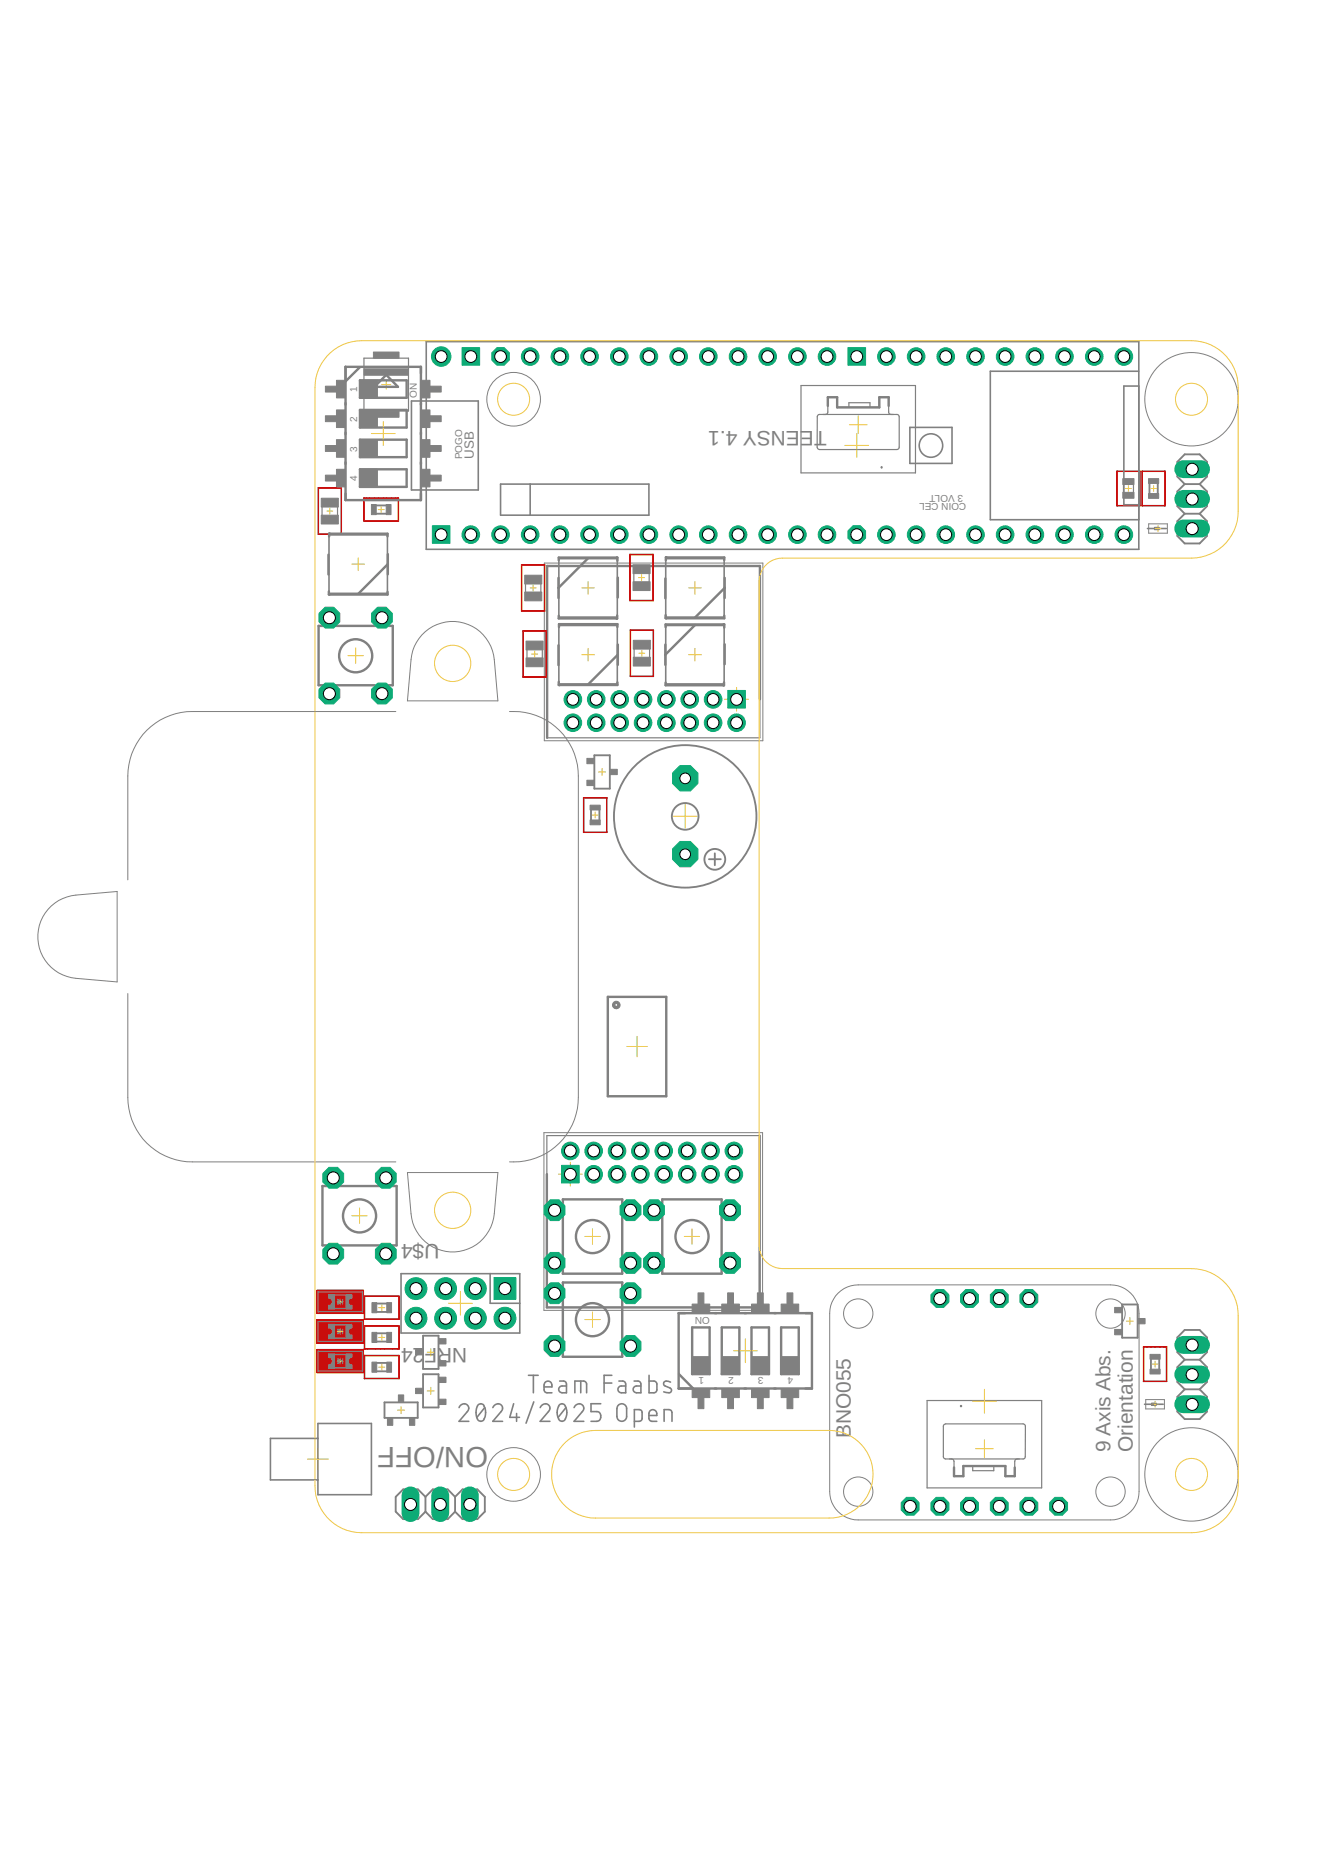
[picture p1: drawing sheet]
<svg xmlns="http://www.w3.org/2000/svg" width="210mm" height="297mm" viewBox="0 0 210 297" stroke-linecap="round" stroke-linejoin="round" font-family="sans-serif">
<defs><g id="words">
<text font-size="4.7" fill="#808080" x="77.4" y="229.6" transform="rotate(-180 77.4 229.6)">ON/OFF</text>
<g font-size="3.3" fill="#808080">
<text x="126.9" y="68.3" transform="rotate(-180 126.9 68.3)">ENSY 4.1</text>
<text x="129.1" y="68.3" transform="rotate(-180 129.1 68.3)">E</text>
<text x="131.2" y="68.3" transform="rotate(-180 131.2 68.3)">T</text>
<text x="69.7" y="197.4" transform="rotate(-180 69.7 197.4)">U$4</text>
<text x="69.3" y="213.9" transform="rotate(-180 69.3 213.9)">F24</text>
<text x="74.1" y="213.9" transform="rotate(-180 74.1 213.9)">NR</text>
<text x="135" y="228.2" transform="rotate(-90 135 228.2)">BNO055</text>
<text x="176.2" y="230.4" transform="rotate(-90 176.2 230.4)">9 Axis Abs.</text>
<text x="179.7" y="230.4" transform="rotate(-90 179.7 230.4)">Orientation</text>
</g>
<text font-size="2.1" fill="#808080" x="75.2" y="72.8" transform="rotate(-90 75.2 72.8)">USB</text>
<g font-size="1.6" fill="#808080">
<text x="56.6" y="62.3" transform="rotate(-90 56.6 62.3)">1</text>
<text x="66.1" y="63.2" transform="rotate(-90 66.1 63.2)">ON</text>
<text x="56.6" y="71.7" transform="rotate(-90 56.6 71.7)">3</text>
<text x="56.6" y="67" transform="rotate(-90 56.6 67)">2</text>
<text x="56.6" y="76.4" transform="rotate(-90 56.6 76.4)">4</text>
<text x="73.3" y="72.9" transform="rotate(-90 73.3 72.9)">POGO</text>
<text x="152.8" y="78.5" transform="rotate(-180 152.8 78.5)">3 VOLT</text>
<text x="153.3" y="79.8" transform="rotate(-180 153.3 79.8)">COIN CEL</text>
<text x="112.6" y="209" transform="rotate(-180 112.6 209)">ON</text>
<text x="111.7" y="218.5" transform="rotate(-180 111.7 218.5)">1</text>
<text x="116.4" y="218.5" transform="rotate(-180 116.4 218.5)">2</text>
<text x="121.1" y="218.5" transform="rotate(-180 121.1 218.5)">3</text>
<text x="125.8" y="218.5" transform="rotate(-180 125.8 218.5)">4</text>
</g>
</g></defs>
<g fill="none" stroke="#afd134" stroke-width=".16">
<path d="M58.9 68.8h3.8M60.6 61h1.4M60.8 66.9v3.8M61.3 60.3v1.4M134 70.7h3.8M134.8 67.4h2.8M135.9 68.8v3.8M136.2 66v2.8M178.5 77.5h1M179 77v1M182.6 77.5h.9M183 77v1"/>
<path d="M188.6 79.2h1.2M189.1 78.5v1.3M51.9 81.1h.9M52.3 80.6v1M55.8 89.5h2M56.8 88.5v2M60 80.9h.9M60.5 80.4v.9M84.1 93.3h1M84.6 92.8v1M92.3 93.3h2M93.3 92.3v2"/>
<path d="M101.3 91.7h1M101.8 91.2v.9M109.3 93.3h2M110.3 92.3v2M183.3 83.9h.9M183.7 83.4v.9M55.2 104h2.4M56.4 102.8v2.4M84.3 103.8h1M84.8 103.3v.9M92.3 103.9h2M93.3 102.9v2"/>
<path d="M101.4 103.7h.9M101.8 103.2v.9M109.3 103.9h2M110.3 102.9v2M115 111h3.7M116.9 109.1v3.7M94 129.3h.9M94.4 128.8v1M95 122.5h1.1M95.5 121.9v1.1M106.8 129.5h3.8M108.7 127.6v3.8"/>
<path d="M99.5 166.1h3.2M101.1 164.4v3.3M55.8 192.9h2.5M57 191.7v2.4M88.6 186.3h3.8M90.5 184.4v3.8M92.8 196.2h2.4M94 195v2.4M108.6 196.2h2.4M109.8 195v2.4M53.5 216h.9M53.5 211.3h.9"/>
<path d="M53.5 206.6h.9M54 206.1v.9M54 210.8v1M54 215.5v1M60.1 216.9h.9M60.1 212.2h.9M60.1 207.5h.9M60.6 207v1M60.6 211.8v.9M60.6 216.5v.9M67.8 214.6h1.1M68.3 214v1.1"/>
<path d="M71.2 206.8h3.7M73 204.9v3.8M92.8 209.4h2.4M94 208.2v2.4M116.4 214.3h3.7M118.3 212.4v3.8M178.7 209.6h1.1M179.3 209.1v1.1M182.8 216.5h.9M183.3 216v.9M188.6 218.1h1.2M189.1 217.5v1.2"/>
<path d="M48.8 231.5h3.3M50.4 229.9v3.3M63.1 223.8h1.1M63.6 223.2v1.1M67.8 220.7h1.1M68.3 220.1v1.2M69.2 238.7h1.2M69.8 238.1v1.2M154.3 222.3h3.8M154.8 229.9h2.8M156.2 220.5v3.7M156.2 228.5v2.8"/>
<path d="M182.8 222.8h.9M183.3 222.3v1"/>
</g>
<g fill="none" stroke="#808080" stroke-width=".19">
<path d="M57.7 56.8h7.1v8.4h-7.1zM127.1 61.2h18.1v13.8h-18.1zM129.8 65.9l.2-.1h12.5l.2 .3-.1 5-.3 .2h-12.4l-.3-.3 .1-4.9zM131 65.8l.2-.1 .1-.3v-2.4h1.5v1.6h6.7v-1.6h1.5v2.4l.1 .3 .3 .1M134.7 64.6v-.7h3.3v.7M178.2 76.9v1.3M179.8 76.9v1.3M51.1 80.4v1.4M53.6 80.4v1.4M83.4 92.6v1.4M85.8 92.6v1.4M86.8 89.8h33.8v27.3h-33.8z"/>
<path d="M100.6 91v1.4M103 90.9v1.5M83.6 103.1v1.4M86 103.1v1.3M100.6 103v1.4M103.1 103v1.3M86.8 180.2h33.7v27.3h-33.7zM50.5 205h7v3.1h-7zM50.5 209.7h7v3.2h-7zM50.5 214.4h7v3.2h-7zM52.3 215.3a.66 .66 0 0 1 .5 .7 .66 .66 0 0 1-.5 .6M52.3 210.6a.65 .65 0 0 1 .5 .7 .65 .65 0 0 1-.5 .6"/>
<path d="M52.3 205.9a.66 .66 0 0 1 .5 .7 .66 .66 0 0 1-.5 .6M53 217h1.9M53 212.3h1.9M53 207.6h1.9M53 214.9h2.7M53 210.2h2.7M53 205.5h2.7M53.6 206.2l.6 .4-.6 .3zM53.6 210.9l.6 .4-.6 .3zM53.6 215.6l.6 .4-.6 .4zM53.7 206.3v.5M53.7 211v.6"/>
<path d="M53.7 215.7v.6M53.9 206.4v.3M53.9 211.1v.4M53.9 215.8v.4M54.1 206.5v.1M54.1 211.2v.1M54.1 215.9v.1M54.4 206.2v.7M54.4 210.9v.7M54.4 215.6v.8M55.7 215.3a.66 .66 0 0 0-.6 .7 .66 .66 0 0 0 .6 .6M55.7 210.6a.65 .65 0 0 0-.6 .7 .65 .65 0 0 0 .6 .6"/>
<path d="M55.7 205.9a.66 .66 0 0 0-.6 .7 .66 .66 0 0 0 .6 .6M147.1 222.2h18.2v13.9h-18.2zM149.8 226.1l.2-.2 12.5 .1 .2 .3-.1 5-.3 .2h-12.4l-.2-.4v-4.8zM151 231.5a.36 .36 0 0 1 .4 .4v2.3h1.4v-1.6h6.7v1.6h1.5v-2.3a.36 .36 0 0 1 .4-.4M154.3 232.6v.8h3.4v-.8"/>
<circle cx="139.9" cy="74.2" r=".09"/>
<circle cx="152.5" cy="223.1" r=".09"/>
</g>
<g fill="#808080" stroke="#808080" stroke-width=".16">
<path d="M59.2 55.9h4.1v.9h-4.1z"/>
<path d="M59.2 65.2h4.1v1h-4.1z"/>
<path d="M57.8 58.5h7v1h-7z"/>
<path d="M182.7 222.6h.8v.4h-.8z"/>
<path d="M183.2 83.7h.7v.4h-.7z"/>
<path d="M109.8 215.3h2.8v2.8h-2.8z"/>
<path d="M114.5 215.3h2.8v2.8h-2.8z"/>
<path d="M119.2 215.3h2.8v2.8h-2.8z"/>
<path d="M123.9 215.3h2.8v2.8h-2.8z"/>
<path d="M57.1 60.3h2.8v2.8h-2.8z"/>
<path d="M57.1 65h2.8v2.8h-2.8z"/>
<path d="M57.1 69.8h2.8v2.8h-2.8z"/>
<path d="M57.1 74.5h2.8v2.8h-2.8z"/>
<path d="M83.5 104.4h2.7v1.4h-2.7z"/>
<path d="M83.5 101.7h2.7v1.4h-2.7z"/>
<path d="M83.2 91.3h2.8v1.4h-2.8z"/>
<path d="M83.2 93.9h2.8v1.4h-2.8z"/>
<path d="M51 79.1h2.7v1.4h-2.7z"/>
<path d="M51 81.7h2.7v1.4h-2.7z"/>
<path d="M100.5 104.3h2.7v1.4h-2.7z"/>
<path d="M100.5 101.6h2.7v1.4h-2.7z"/>
<path d="M100.4 89.6h2.7v1.4h-2.7z"/>
<path d="M100.4 92.3h2.7v1.4h-2.7z"/>
<path d="M178.1 75.9h1.8v1h-1.8z"/>
<path d="M178.1 78.1h1.8v1h-1.8z"/>
<path d="M188.7 217.6h.9v1h-.9z"/>
<path d="M188.7 222.4h.9v.9h-.9z"/>
<path d="M188.7 212.9h.9v1h-.9z"/>
<path d="M188.7 78.7h.9v.9h-.9z"/>
<path d="M188.7 83.4h.9v.9h-.9z"/>
<path d="M188.7 74h.9v.9h-.9z"/>
<path d="M96.8 122.1h1.1v.8h-1.1z"/>
<path d="M93.1 123.8h1.1v.9h-1.1z"/>
<path d="M93.1 120.3h1.1v.9h-1.1z"/>
<path d="M180.6 209.2h1.1v.9h-1.1z"/>
<path d="M176.8 210.9h1.1v.9h-1.1z"/>
<path d="M176.8 207.5h1.1v.8h-1.1z"/>
<path d="M61.3 80.1h.7v1.6h-.7z"/>
<path d="M58.9 80.1h.8v1.6h-.8z"/>
<path d="M182.2 78.3h1.6v.8h-1.6z"/>
<path d="M182.2 75.9h1.6v.8h-1.6z"/>
<path d="M182.5 217.3h1.6v.7h-1.6z"/>
<path d="M182.5 214.9h1.6v.8h-1.6z"/>
<path d="M93.6 130.1h1.6v.8h-1.6z"/>
<path d="M93.6 127.8h1.6v.7h-1.6z"/>
<path d="M109.8 220.4h2.8v1.4h-2.8z"/>
<path d="M119.2 220.4h2.8v1.4h-2.8z"/>
<path d="M114.5 220.4h2.8v1.4h-2.8z"/>
<path d="M123.9 220.4h2.8v1.4h-2.8z"/>
<path d="M123.9 206.9h2.8v1.4h-2.8z"/>
<path d="M114.5 206.9h2.8v1.4h-2.8z"/>
<path d="M119.2 206.9h2.8v1.4h-2.8z"/>
<path d="M109.8 206.9h2.8v1.4h-2.8z"/>
<path d="M110.7 205.1h1v1.8h-1z"/>
<path d="M110.7 221.7h1v1.8h-1z"/>
<path d="M115.4 205.1h1v1.8h-1z"/>
<path d="M115.4 221.7h1v1.8h-1z"/>
<path d="M120.2 205.1h.9v1.8h-.9z"/>
<path d="M120.2 221.7h.9v1.8h-.9z"/>
<path d="M124.9 205.1h.9v1.8h-.9z"/>
<path d="M124.9 221.7h.9v1.8h-.9z"/>
<path d="M53.4 60.3h1.4v2.8h-1.4z"/>
<path d="M53.4 69.8h1.4v2.8h-1.4z"/>
<path d="M53.4 65h1.4v2.8h-1.4z"/>
<path d="M53.4 74.5h1.4v2.8h-1.4z"/>
<path d="M66.8 74.5h1.4v2.8h-1.4z"/>
<path d="M66.8 65h1.4v2.8h-1.4z"/>
<path d="M66.8 69.8h1.4v2.8h-1.4z"/>
<path d="M66.8 60.3h1.4v2.8h-1.4z"/>
<path d="M68.2 61.3h1.8v.9h-1.8z"/>
<path d="M51.6 61.3h1.8v.9h-1.8z"/>
<path d="M68.2 66h1.8v.9h-1.8z"/>
<path d="M51.6 66h1.8v.9h-1.8z"/>
<path d="M68.2 70.7h1.8v.9h-1.8z"/>
<path d="M51.6 70.7h1.8v.9h-1.8z"/>
<path d="M68.2 75.4h1.8v.9h-1.8z"/>
<path d="M51.6 75.4h1.8v.9h-1.8z"/>
<path d="M54.9 216.6h.9v.5h-.9z"/>
<path d="M54.9 215.4h.5v.3h-.5z"/>
<path d="M54.9 216.3h.5v.3h-.5z"/>
<path d="M54.9 215.6h.3v.8h-.3z"/>
<path d="M52.1 216.6h.9v.5h-.9z"/>
<path d="M52.1 214.8h.9v.6h-.9z"/>
<path d="M52.6 216.3h.4v.3h-.4z"/>
<path d="M52.6 215.4h.4v.3h-.4z"/>
<path d="M52.7 215.6h.4v.8h-.4z"/>
<path d="M54.9 214.9h.6v.5h-.6z"/>
<path d="M55.7 214.8h.1v.6h-.1z"/>
<path d="M54.9 211.8h.9v.6h-.9z"/>
<path d="M54.9 210.7h.5v.3h-.5z"/>
<path d="M54.9 211.6h.5v.3h-.5z"/>
<path d="M54.9 210.9h.3v.7h-.3z"/>
<path d="M52.1 211.8h.9v.6h-.9z"/>
<path d="M52.1 210.1h.9v.6h-.9z"/>
<path d="M52.6 211.6h.4v.3h-.4z"/>
<path d="M52.6 210.7h.4v.3h-.4z"/>
<path d="M52.7 210.9h.4v.7h-.4z"/>
<path d="M54.9 210.2h.6v.5h-.6z"/>
<path d="M55.7 210.1h.1v.6h-.1z"/>
<path d="M54.9 207.1h.9v.6h-.9z"/>
<path d="M54.9 206h.5v.2h-.5z"/>
<path d="M54.9 206.9h.5v.3h-.5z"/>
<path d="M54.9 206.2h.3v.7h-.3z"/>
<path d="M52.1 207.1h.9v.6h-.9z"/>
<path d="M52.1 205.4h.9v.6h-.9z"/>
<path d="M52.6 206.9h.4v.3h-.4z"/>
<path d="M52.6 206h.4v.2h-.4z"/>
<path d="M52.7 206.2h.4v.7h-.4z"/>
<path d="M54.9 205.5h.6v.5h-.6z"/>
<path d="M55.7 205.4h.1v.6h-.1z"/>
<path d="M59 216.1h.8v1.6h-.8z"/>
<path d="M61.4 216.1h.7v1.6h-.7z"/>
<path d="M59 211.4h.8v1.6h-.8z"/>
<path d="M61.4 211.4h.7v1.6h-.7z"/>
<path d="M59 206.7h.8v1.6h-.8z"/>
<path d="M61.4 206.7h.7v1.6h-.7z"/>
<path d="M63.2 221.3h.9v1.1h-.9z"/>
<path d="M65 225.1h.8v1.1h-.8z"/>
<path d="M61.5 225.1h.8v1.1h-.8z"/>
<path d="M65.9 220.3h1.1v.8h-1.1z"/>
<path d="M69.7 218.5h1.1v.9h-1.1z"/>
<path d="M69.7 222h1.1v.9h-1.1z"/>
<path d="M65.9 214.1h1.1v.9h-1.1z"/>
<path d="M69.7 212.4h1.1v.9h-1.1z"/>
<path d="M69.7 215.9h1.1v.8h-1.1z"/>
<path d="M69.4 238.2h.9v1h-.9z"/>
<path d="M64.7 238.2h.9v1h-.9z"/>
<path d="M74.1 238.2h.9v1h-.9z"/>
</g>
<g fill="none" stroke="#808080" stroke-width=".16">
<path d="M86.4 89.3h34.6v28.2h-34.6zM182.2 83.1h3v1.5h-3zM62.8 112.9h-32.3a10.2 10.2 0 0 0-10.2 10.2v16.5M67 100.7a6.6 6.6 0 0 1 7-1.7 6.6 6.6 0 0 1 4.4 5.7l.6 6.5h-14.4l.6-6.5a6.4 6.4 0 0 1 1.8-4zM80.8 112.9a10.3 10.3 0 0 1 11 10.2v51a10.3 10.3 0 0 1-11 10.3M8.1 143.8a6.8 6.8 0 0 1 3.9-1.8l6.6-.5v14.3l-6.6-.6a6.6 6.6 0 0 1-5.6-4.4 6.6 6.6 0 0 1 1.7-7zM20.3 157.6v16.5a10.2 10.2 0 0 0 10.2 10.3h32.3M86.3 179.7h34.7v28.2h-34.7zM64.6 186.1h14.4l-.6 6.5a6.6 6.6 0 0 1-6.6 6.1 6.6 6.6 0 0 1-6.6-6.1zM133 205.2a4.5 4.5 0 0 1 3.2-1.3h40a4.5 4.5 0 0 1 4.5 4.5v28.3a4.5 4.5 0 0 1-4.5 4.5h-40a4.5 4.5 0 0 1-4.6-4.5v-28.3a4.5 4.5 0 0 1 1.4-3.2zM181.8 222.1h2.9v1.5h-2.9z"/>
<circle cx="81.5" cy="63.4" r="4.3"/>
<circle cx="189" cy="63.4" r="7.4"/>
<circle cx="136.2" cy="208.4" r="2.33"/>
<circle cx="176.2" cy="208.4" r="2.33"/>
<circle cx="81.5" cy="234" r="4.3"/>
<circle cx="136.2" cy="236.7" r="2.33"/>
<circle cx="176.2" cy="236.7" r="2.33"/>
<circle cx="189" cy="234" r="7.4"/>
</g>
<g fill="none" stroke="#808080" stroke-width=".38">
<path d="M54.8 58.2h12v21.2h-12zM57.1 58.3l-2.3 2.2M61.3 59.5l1.8 1.9h-3.7zM57.1 60.3h7.4v2.8h-7.4zM57.1 65h7.4v2.8h-7.4zM57.1 69.8h7.4v2.7h-7.4zM57.1 74.5h7.4v2.8h-7.4zM131.3 64.4v-1.4h1.5v1.6h6.7v-1.6h1.5v1.4M50.5 99.3h11.8v9.4h-11.8zM52.1 88v3.2M52.2 93.8v.5h9.3v-.4M52.3 94.3h.1"/>
<path d="M52.3 84.7h.1M61.5 85.1v-.4h-9.3v.4M61.5 87.9v3.2M61.5 89.5l-4.7 4.7M88.6 91.7v3.2M88.6 88.9v-.4h9.4v.5M88.8 99v.1M93.3 88.6l-4.7 4.7M97.9 88.5h.1M97.9 97.7v.4h-9.3v-.4M98 99.5v-.5h-9.3v.5M98 91.7v3.1"/>
<path d="M105.6 91.8v3.1M105.6 97.6v.5h9.3v-.4M105.6 99.5v-.4h9.3v.5M105.7 98.1h.1M105.7 88.4v.1M110.3 99.2l-4.7 4.7M114.8 99.1h.1M114.9 88.9v-.4l-9.3-.1v.5M115 91.7v3.2M115 93.3l-4.7 4.7M88.6 102.4v3.1M88.6 108.2v.5h9.4v-.4"/>
<path d="M88.8 108.7h.1M98 102.3v3.2M98 103.9l-4.7 4.7M105.6 102.3v3.2M114.8 108.7v.1M114.9 108.3v.4h-9.3v-.4M115 102.2v3.2M120.6 111v-21.2h-33.8v27.3M96.4 158.2h9.3v15.7h-9.3zM51.2 188.2h11.7v9.4h-11.7zM89.3 190.3h9.4v11.8h-9.4zM105.1 190.3h9.4v11.8h-9.4z"/>
<path d="M120.5 180.2v27.3h-33.7v-21.2M89.3 203.5h9.4v11.8h-9.4zM107.7 208.4h21.1v11.9h-21.1zM107.7 218l2.3 2.3M109.8 210.6h2.8v7.4h-2.8zM114.5 210.6h2.8v7.4h-2.8zM119.2 210.6h2.8v7.4h-2.8zM123.9 210.6h2.8v7.4h-2.8zM151.4 232.9v1.3h1.4v-1.6h6.7v1.6h1.5v-1.3"/>
<circle cx="56.4" cy="104.1" r="2.62"/>
<circle cx="57" cy="192.9" r="2.62"/>
<circle cx="94" cy="196.2" r="2.62"/>
<circle cx="109.8" cy="196.2" r="2.62"/>
<circle cx="94" cy="209.4" r="2.62"/>
</g>
<g fill="#c90d0c" stroke="#c90d0c" stroke-width=".16">
<path d="M83 100.1v7.4z"/>
<path d="M86.6 100.1h.1v7.4z"/>
<path d="M83 107.4h3.7l-3.7 .1z"/>
<path d="M83 100.1h3.7l-3.7 .1z"/>
<path d="M86.4 89.6v7.4z"/>
<path d="M82.7 89.6h.1v7.4z"/>
<path d="M82.7 89.6l3.7 .1z"/>
<path d="M82.7 96.9l3.7 .1z"/>
<path d="M54.1 77.4h.1v7.4z"/>
<path d="M50.5 77.4v7.4z"/>
<path d="M50.5 77.4h3.7z"/>
<path d="M50.5 84.7l3.7 .1z"/>
<path d="M100 100h.1l-.1 7.4z"/>
<path d="M103.6 100h.1v7.4z"/>
<path d="M100 107.3h3.7z"/>
<path d="M100 100h3.7z"/>
<path d="M103.6 88h.1l-.1 7.3z"/>
<path d="M99.9 88h.1v7.3z"/>
<path d="M99.9 88h3.8z"/>
<path d="M99.9 95.3h3.8z"/>
<path d="M180.8 74.8h.1v5.5z"/>
<path d="M177.2 80.2l3.7 .1z"/>
<path d="M177.2 74.7v5.6z"/>
<path d="M177.2 74.7l3.7 .1h-3.7z"/>
<path d="M57.7 79l5.5 .1z"/>
<path d="M63.2 79v3.7z"/>
<path d="M57.7 82.7h5.5z"/>
<path d="M57.7 79h.1v3.7z"/>
<path d="M184.8 74.8h.1v5.5z"/>
<path d="M181.2 80.2l3.7 .1z"/>
<path d="M181.2 74.8h.1l-.1 5.5z"/>
<path d="M181.2 74.8h3.7z"/>
<path d="M185 213.7h.1v5.5z"/>
<path d="M181.4 219.2h3.7z"/>
<path d="M181.4 213.7h.1v5.5z"/>
<path d="M181.4 213.7h3.7z"/>
<path d="M96.2 126.6h.1v5.5z"/>
<path d="M92.6 132l3.7 .1h-3.7z"/>
<path d="M92.6 126.6v5.5z"/>
<path d="M92.6 126.6h3.7z"/>
<path d="M50.3 214.1h7.4v3.7h-7.4z"/>
<path d="M50.3 209.4h7.4v3.7h-7.4z"/>
<path d="M50.3 204.7h7.4v3.7h-7.4z"/>
<path d="M57.8 218.7l5.6 .1z"/>
<path d="M57.8 215.1h.1l-.1 3.7z"/>
<path d="M57.8 215.1h5.6z"/>
<path d="M63.3 215.1h.1l-.1 3.7z"/>
<path d="M57.8 214l5.6 .1z"/>
<path d="M57.8 210.4h.1l-.1 3.7z"/>
<path d="M57.8 210.4h5.6z"/>
<path d="M63.3 210.4h.1l-.1 3.7z"/>
<path d="M57.8 209.3h5.6z"/>
<path d="M57.8 205.7h.1l-.1 3.7z"/>
<path d="M57.8 205.7h5.6z"/>
<path d="M63.3 205.7h.1l-.1 3.7z"/>
</g>
<g fill="none" stroke="#808080" stroke-width=".3">
<path d="M182.4 76.7v1.6M183.7 76.7v1.6M188 76.8l-1.2-1.2v-2.3l1.2-1.2h2.3l1.2 1.2v2.3l-1.2 1.2M188 76.8l-1.2 1.2v2.3l1.2 1.2M188 76.8h2.3M190.3 76.8l1.2 1.2v2.3l-1.2 1.2M59.7 81.5h1.6M59.7 80.2h1.6M188 81.5l-1.2 1.2v2.3l1.2 1.2h2.3l1.2-1.2v-2.3l-1.2-1.2M188 81.5h2.3M94.3 119.8h2.5v5.3h-2.5zM93.8 128.5v1.6"/>
<path d="M95.1 128.5v1.6M112.5 136.3h1.9M113.4 135.4v1.9M59.8 216.3h1.6M59.8 217.6h1.6M59.8 211.6h1.6M59.8 212.9h1.6M59.8 206.8h1.6M59.8 208.2h1.6M67.1 218.1h2.5v5.2h-2.5zM67.1 211.9h2.5v5.3h-2.5zM178 207h2.5v5.3h-2.5z"/>
<path d="M182.6 215.6v1.7M183.9 215.6v1.7M188 215.8l-1.2-1.2v-2.4l1.2-1.2h2.3l1.2 1.2v2.4l-1.2 1.2M188 215.8l-1.2 1.1v2.4l1.2 1.2M188 215.8h2.3M190.3 215.8l1.2 1.1v2.4l-1.2 1.2M61 222.5h5.3v2.5h-5.3zM67.5 237.5l-1.2-1.2h-2.3l-1.2 1.2v2.4l1.2 1.1h2.3l1.2-1.1M67.5 237.5l1.2-1.2h2.3l1.2 1.2M67.5 237.5v2.4M67.5 239.9l1.2 1.1h2.3l1.2-1.1M72.2 237.5l1.2-1.2h2.3l1.2 1.2v2.4l-1.2 1.1h-2.3l-1.2-1.1"/>
<path d="M72.2 237.5v2.4M188 220.5l-1.2 1.1v2.4l1.2 1.2h2.3l1.2-1.2v-2.4l-1.2-1.1M188 220.5h2.3"/>
<circle cx="108.7" cy="129.5" r="11.3"/>
<circle cx="108.7" cy="129.5" r="2.12"/>
<circle cx="113.4" cy="136.4" r="1.65"/>
</g>
<g fill="none" stroke="#808080" stroke-width=".25">
<path d="M67.6 54.2h113.1v33h-113.1zM180.7 58.9h-23.6v23.6h23.6M65.3 63.6h10.6v14.1h-10.6zM79.4 76.8h23.6v4.9h-23.6zM84.1 76.8v4.9M144.4 67.8h6.6v5.7h-6.6zM180.7 61.3h-2.4v18.8h2.4M52.2 84.9h9.3v9.2h-9.3zM88.7 88.6h9.2v9.3h-9.2zM88.7 99.3h9.2v9.2h-9.2zM105.6 88.6h9.3v9.3h-9.3zM105.6 99.3h9.3v9.2h-9.3z"/>
<path d="M182.1 83.9h2.9M63.6 202.1h18.9v9.4h-18.9zM77.8 202.1v4.7h4.7M83.8 218.2h1.6M84.6 218.2v2.8M88.8 219.1h.6a.47 .47 0 0 1 .5 .5v1.4h-.7a.54 .54 0 0 1-.6-.5 .54 .54 0 0 1 .6-.6h.7M92.1 219.1v1.9M95.8 219.5h1.3M97.1 218.2h-1.3v2.8M98.2 219.1h.6a.47 .47 0 0 1 .5 .5v1.4h-.7a.54 .54 0 0 1-.6-.5 .54 .54 0 0 1 .6-.6h.7M100.6 219.1h.6a.47 .47 0 0 1 .5 .5v1.4h-.7a.54 .54 0 0 1-.6-.5 .54 .54 0 0 1 .6-.6h.7M103 218.2v2.8h.8a.47 .47 0 0 0 .4-.5v-.9a.51 .51 0 0 0-.4-.5h-.8"/>
<path d="M106.4 219.3a.74 .74 0 0 0-1.1 .1 .39 .39 0 0 0 .2 .5l.9 .4a.4 .4 0 0 1 .1 .5 .4 .4 0 0 1-.3 .2l-.9-.1M50.4 225.9h8.5v11.3h-8.5zM50.4 228.2h-7.5v6.6h7.5M72.8 223.4a.76 .76 0 0 1 1.1-.6 .76 .76 0 0 1 .2 1.2l-1.3 1.5h1.6M75.8 223a.66 .66 0 0 1 .8-.2 .66 .66 0 0 1 .4 .7 1.75 1.75 0 0 1-.5 2h-.4a1.81 1.81 0 0 1-.4-2.4zM76.9 223.4l-1.2 1.5M78.2 223.4a.76 .76 0 0 1 1.1-.6 .76 .76 0 0 1 .2 1.2l-1.3 1.5h1.5M81.5 222.7l-.6 2.2h1.5M82 224.3v1.2M84.7 222.4l-1.2 3.4M85.7 223.4a.76 .76 0 0 1 1.1-.6 .76 .76 0 0 1 .2 1.2l-1.3 1.5h1.5M86.3 220.1h1.3a.65 .65 0 0 0-.5-.9 .65 .65 0 0 0-.8 .6v.7a.47 .47 0 0 0 .5 .5h.8"/>
<path d="M88.7 223a.65 .65 0 0 1 .7-.2 .65 .65 0 0 1 .4 .7 1.79 1.79 0 0 1-.5 2h-.1a1.34 1.34 0 0 1-.8-1.7zM89.8 223.4l-1.2 1.5M91.1 223.4a.76 .76 0 0 1 1.1-.6 .76 .76 0 0 1 .2 1.2l-1.3 1.5h1.5M91.2 221v-1.9h1.4a.51 .51 0 0 1 .5 .5v1.4M95.3 222.7h-1.5v1.3h.9a.79 .79 0 0 1 .6 .8 .79 .79 0 0 1-.6 .7h-.9M98 223.1a.77 .77 0 0 1 .9-.3 .77 .77 0 0 1 .5 .7v1.2a.77 .77 0 0 1-.8 .8 .77 .77 0 0 1-.7-.8v-1.2zM100.6 225.5h.8a.47 .47 0 0 0 .5-.4v-1a.44 .44 0 0 0-.5-.4h-.8v2.7M103 224.6h1.2a.65 .65 0 0 0-.4-.9 .65 .65 0 0 0-.8 .6v.8a.51 .51 0 0 0 .4 .4h.8M105.4 225.5v-1.8h.8a.47 .47 0 0 1 .4 .4v1.4M181.6 222.8h3"/>
<circle cx="147.7" cy="70.7" r="1.86"/>
</g>
<g fill="#808080" stroke="#808080" stroke-width=".16">
<path d="M97.4 159a.6 .6 0 0 1 .9 .3 .6 .6 0 0 1-.5 .8v-.4a.24 .24 0 0 1-.2-.4 .24 .24 0 0 1 .4 0 .24 .24 0 0 1-.1 .4h-.1v.4a.59 .59 0 0 1-.6-.5 .59 .59 0 0 1 .2-.6z" fill-rule="evenodd"/>
<path d="M55.4 214.9h.3l.1 .2-.1 .3h-.1l-.1-.2 .1-.1v.3l-.3-.2z" fill-rule="evenodd"/>
<path d="M55.4 210.2h.3a.31 .31 0 0 1 .1 .3 .31 .31 0 0 1-.2 .2l-.1-.3h.1v.3l-.3-.2z" fill-rule="evenodd"/>
<path d="M55.4 205.5h.3l.1 .1-.1 .4h-.1l-.1-.2 .1-.2v.1v.3l-.3-.2z" fill-rule="evenodd"/>
</g>
<path d="M187.7 222.8h2.9" fill="none" stroke="#0dab76" stroke-width="2.8"/>
<circle cx="189.1" cy="222.8" r=".95" fill="#fff" stroke="#000" stroke-width=".16"/>
<path d="M187.7 218.1h2.9" fill="none" stroke="#0dab76" stroke-width="2.8"/>
<circle cx="189.1" cy="218.1" r=".95" fill="#fff" stroke="#000" stroke-width=".16"/>
<path d="M187.7 213.4h2.9" fill="none" stroke="#0dab76" stroke-width="2.8"/>
<circle cx="189.1" cy="213.4" r=".95" fill="#fff" stroke="#000" stroke-width=".16"/>
<path d="M187.7 83.9h2.9" fill="none" stroke="#0dab76" stroke-width="2.8"/>
<circle cx="189.1" cy="83.9" r=".95" fill="#fff" stroke="#000" stroke-width=".16"/>
<path d="M187.7 79.2h2.9" fill="none" stroke="#0dab76" stroke-width="2.8"/>
<circle cx="189.1" cy="79.2" r=".95" fill="#fff" stroke="#000" stroke-width=".16"/>
<path d="M187.7 74.4h2.9" fill="none" stroke="#0dab76" stroke-width="2.8"/>
<circle cx="189.1" cy="74.5" r=".95" fill="#fff" stroke="#000" stroke-width=".16"/>
<circle cx="52.3" cy="110" r="1.78" fill="#0dab76" stroke="#0dab76" stroke-width=".16"/>
<circle cx="52.3" cy="110.1" r=".95" fill="#fff" stroke="#000" stroke-width=".16"/>
<circle cx="52.3" cy="98" r="1.78" fill="#0dab76" stroke="#0dab76" stroke-width=".16"/>
<circle cx="52.3" cy="98" r=".95" fill="#fff" stroke="#000" stroke-width=".16"/>
<circle cx="60.6" cy="110" r="1.78" fill="#0dab76" stroke="#0dab76" stroke-width=".16"/>
<circle cx="60.6" cy="110.1" r=".95" fill="#fff" stroke="#000" stroke-width=".16"/>
<circle cx="60.6" cy="98" r="1.78" fill="#0dab76" stroke="#0dab76" stroke-width=".16"/>
<circle cx="60.6" cy="98" r=".95" fill="#fff" stroke="#000" stroke-width=".16"/>
<circle cx="88" cy="192" r="1.78" fill="#0dab76" stroke="#0dab76" stroke-width=".16"/>
<circle cx="88" cy="192" r=".95" fill="#fff" stroke="#000" stroke-width=".16"/>
<circle cx="100" cy="192" r="1.78" fill="#0dab76" stroke="#0dab76" stroke-width=".16"/>
<circle cx="100" cy="192" r=".95" fill="#fff" stroke="#000" stroke-width=".16"/>
<circle cx="88" cy="200.4" r="1.78" fill="#0dab76" stroke="#0dab76" stroke-width=".16"/>
<circle cx="88" cy="200.4" r=".95" fill="#fff" stroke="#000" stroke-width=".16"/>
<circle cx="100" cy="200.4" r="1.78" fill="#0dab76" stroke="#0dab76" stroke-width=".16"/>
<circle cx="100" cy="200.4" r=".95" fill="#fff" stroke="#000" stroke-width=".16"/>
<circle cx="52.9" cy="198.9" r="1.78" fill="#0dab76" stroke="#0dab76" stroke-width=".16"/>
<circle cx="52.9" cy="198.9" r=".95" fill="#fff" stroke="#000" stroke-width=".16"/>
<circle cx="52.9" cy="186.9" r="1.78" fill="#0dab76" stroke="#0dab76" stroke-width=".16"/>
<circle cx="52.9" cy="186.9" r=".95" fill="#fff" stroke="#000" stroke-width=".16"/>
<circle cx="61.2" cy="198.9" r="1.78" fill="#0dab76" stroke="#0dab76" stroke-width=".16"/>
<circle cx="61.2" cy="198.9" r=".95" fill="#fff" stroke="#000" stroke-width=".16"/>
<circle cx="61.2" cy="186.9" r="1.78" fill="#0dab76" stroke="#0dab76" stroke-width=".16"/>
<circle cx="61.2" cy="186.9" r=".95" fill="#fff" stroke="#000" stroke-width=".16"/>
<circle cx="100" cy="213.6" r="1.78" fill="#0dab76" stroke="#0dab76" stroke-width=".16"/>
<circle cx="100" cy="213.6" r=".95" fill="#fff" stroke="#000" stroke-width=".16"/>
<circle cx="88" cy="213.6" r="1.78" fill="#0dab76" stroke="#0dab76" stroke-width=".16"/>
<circle cx="88" cy="213.6" r=".95" fill="#fff" stroke="#000" stroke-width=".16"/>
<circle cx="100" cy="205.2" r="1.78" fill="#0dab76" stroke="#0dab76" stroke-width=".16"/>
<circle cx="100" cy="205.2" r=".95" fill="#fff" stroke="#000" stroke-width=".16"/>
<circle cx="88" cy="205.2" r="1.78" fill="#0dab76" stroke="#0dab76" stroke-width=".16"/>
<circle cx="88" cy="205.2" r=".95" fill="#fff" stroke="#000" stroke-width=".16"/>
<circle cx="103.8" cy="192" r="1.78" fill="#0dab76" stroke="#0dab76" stroke-width=".16"/>
<circle cx="103.8" cy="192" r=".95" fill="#fff" stroke="#000" stroke-width=".16"/>
<circle cx="115.8" cy="192" r="1.78" fill="#0dab76" stroke="#0dab76" stroke-width=".16"/>
<circle cx="115.8" cy="192" r=".95" fill="#fff" stroke="#000" stroke-width=".16"/>
<circle cx="103.8" cy="200.4" r="1.78" fill="#0dab76" stroke="#0dab76" stroke-width=".16"/>
<circle cx="103.8" cy="200.4" r=".95" fill="#fff" stroke="#000" stroke-width=".16"/>
<circle cx="115.8" cy="200.4" r="1.78" fill="#0dab76" stroke="#0dab76" stroke-width=".16"/>
<circle cx="115.8" cy="200.4" r=".95" fill="#fff" stroke="#000" stroke-width=".16"/>
<circle cx="108.7" cy="135.5" r="2.17" fill="#0dab76" stroke="#0dab76" stroke-width=".16"/>
<circle cx="108.7" cy="135.6" r=".85" fill="#fff" stroke="#000" stroke-width=".16"/>
<circle cx="108.7" cy="123.5" r="2.17" fill="#0dab76" stroke="#0dab76" stroke-width=".16"/>
<circle cx="108.7" cy="123.5" r=".85" fill="#fff" stroke="#000" stroke-width=".16"/>
<circle cx="168" cy="239" r="1.54" fill="#0dab76" stroke="#0dab76" stroke-width=".16"/>
<circle cx="168" cy="239" r=".95" fill="#fff" stroke="#000" stroke-width=".16"/>
<circle cx="163.2" cy="239" r="1.54" fill="#0dab76" stroke="#0dab76" stroke-width=".16"/>
<circle cx="163.2" cy="239" r=".95" fill="#fff" stroke="#000" stroke-width=".16"/>
<circle cx="158.5" cy="239" r="1.54" fill="#0dab76" stroke="#0dab76" stroke-width=".16"/>
<circle cx="158.5" cy="239" r=".95" fill="#fff" stroke="#000" stroke-width=".16"/>
<circle cx="153.8" cy="239" r="1.54" fill="#0dab76" stroke="#0dab76" stroke-width=".16"/>
<circle cx="153.8" cy="239" r=".95" fill="#fff" stroke="#000" stroke-width=".16"/>
<circle cx="149.1" cy="239" r="1.54" fill="#0dab76" stroke="#0dab76" stroke-width=".16"/>
<circle cx="149.1" cy="239" r=".95" fill="#fff" stroke="#000" stroke-width=".16"/>
<circle cx="144.4" cy="239" r="1.54" fill="#0dab76" stroke="#0dab76" stroke-width=".16"/>
<circle cx="144.4" cy="239" r=".95" fill="#fff" stroke="#000" stroke-width=".16"/>
<circle cx="163.2" cy="206" r="1.54" fill="#0dab76" stroke="#0dab76" stroke-width=".16"/>
<circle cx="163.2" cy="206.1" r=".95" fill="#fff" stroke="#000" stroke-width=".16"/>
<circle cx="158.5" cy="206" r="1.54" fill="#0dab76" stroke="#0dab76" stroke-width=".16"/>
<circle cx="158.5" cy="206.1" r=".95" fill="#fff" stroke="#000" stroke-width=".16"/>
<circle cx="153.8" cy="206" r="1.54" fill="#0dab76" stroke="#0dab76" stroke-width=".16"/>
<circle cx="153.8" cy="206.1" r=".95" fill="#fff" stroke="#000" stroke-width=".16"/>
<circle cx="149.1" cy="206" r="1.54" fill="#0dab76" stroke="#0dab76" stroke-width=".16"/>
<circle cx="149.1" cy="206.1" r=".95" fill="#fff" stroke="#000" stroke-width=".16"/>
<path d="M68.6 83.4h2.8v2.8h-2.8z" fill="#0dab76" stroke="#0dab76" stroke-width=".16"/>
<circle cx="70" cy="84.8" r=".93" fill="#fff" stroke="#000" stroke-width=".16"/>
<path d="M73.3 55.2h2.8v2.8h-2.8z" fill="#0dab76" stroke="#0dab76" stroke-width=".16"/>
<circle cx="74.7" cy="56.6" r=".93" fill="#fff" stroke="#000" stroke-width=".16"/>
<circle cx="70" cy="56.6" r="1.55" fill="#0dab76" stroke="#0dab76" stroke-width=".16"/>
<circle cx="70" cy="56.6" r=".93" fill="#fff" stroke="#000" stroke-width=".16"/>
<circle cx="79.4" cy="56.6" r="1.51" fill="#0dab76" stroke="#0dab76" stroke-width=".16"/>
<circle cx="79.4" cy="56.6" r=".93" fill="#fff" stroke="#000" stroke-width=".16"/>
<circle cx="131.2" cy="56.6" r="1.4" fill="#0dab76" stroke="#0dab76" stroke-width=".16"/>
<circle cx="131.2" cy="56.6" r=".93" fill="#fff" stroke="#000" stroke-width=".16"/>
<circle cx="131.2" cy="84.8" r="1.4" fill="#0dab76" stroke="#0dab76" stroke-width=".16"/>
<circle cx="131.2" cy="84.8" r=".93" fill="#fff" stroke="#000" stroke-width=".16"/>
<circle cx="74.7" cy="84.8" r="1.4" fill="#0dab76" stroke="#0dab76" stroke-width=".16"/>
<circle cx="74.7" cy="84.8" r=".93" fill="#fff" stroke="#000" stroke-width=".16"/>
<circle cx="79.4" cy="84.8" r="1.4" fill="#0dab76" stroke="#0dab76" stroke-width=".16"/>
<circle cx="79.4" cy="84.8" r=".93" fill="#fff" stroke="#000" stroke-width=".16"/>
<circle cx="84.1" cy="84.8" r="1.4" fill="#0dab76" stroke="#0dab76" stroke-width=".16"/>
<circle cx="84.1" cy="84.8" r=".93" fill="#fff" stroke="#000" stroke-width=".16"/>
<circle cx="88.8" cy="84.8" r="1.4" fill="#0dab76" stroke="#0dab76" stroke-width=".16"/>
<circle cx="88.8" cy="84.8" r=".93" fill="#fff" stroke="#000" stroke-width=".16"/>
<circle cx="93.5" cy="84.8" r="1.4" fill="#0dab76" stroke="#0dab76" stroke-width=".16"/>
<circle cx="93.5" cy="84.8" r=".93" fill="#fff" stroke="#000" stroke-width=".16"/>
<circle cx="98.3" cy="84.8" r="1.4" fill="#0dab76" stroke="#0dab76" stroke-width=".16"/>
<circle cx="98.3" cy="84.8" r=".93" fill="#fff" stroke="#000" stroke-width=".16"/>
<circle cx="103" cy="84.8" r="1.4" fill="#0dab76" stroke="#0dab76" stroke-width=".16"/>
<circle cx="103" cy="84.8" r=".93" fill="#fff" stroke="#000" stroke-width=".16"/>
<circle cx="107.7" cy="84.8" r="1.4" fill="#0dab76" stroke="#0dab76" stroke-width=".16"/>
<circle cx="107.7" cy="84.8" r=".93" fill="#fff" stroke="#000" stroke-width=".16"/>
<circle cx="112.4" cy="84.8" r="1.4" fill="#0dab76" stroke="#0dab76" stroke-width=".16"/>
<circle cx="112.4" cy="84.8" r=".93" fill="#fff" stroke="#000" stroke-width=".16"/>
<circle cx="117.1" cy="84.8" r="1.4" fill="#0dab76" stroke="#0dab76" stroke-width=".16"/>
<circle cx="117.1" cy="84.8" r=".93" fill="#fff" stroke="#000" stroke-width=".16"/>
<circle cx="121.8" cy="84.8" r="1.4" fill="#0dab76" stroke="#0dab76" stroke-width=".16"/>
<circle cx="121.8" cy="84.8" r=".93" fill="#fff" stroke="#000" stroke-width=".16"/>
<circle cx="126.5" cy="84.8" r="1.4" fill="#0dab76" stroke="#0dab76" stroke-width=".16"/>
<circle cx="126.5" cy="84.8" r=".93" fill="#fff" stroke="#000" stroke-width=".16"/>
<circle cx="126.5" cy="56.6" r="1.4" fill="#0dab76" stroke="#0dab76" stroke-width=".16"/>
<circle cx="126.5" cy="56.6" r=".93" fill="#fff" stroke="#000" stroke-width=".16"/>
<circle cx="121.8" cy="56.6" r="1.4" fill="#0dab76" stroke="#0dab76" stroke-width=".16"/>
<circle cx="121.8" cy="56.6" r=".93" fill="#fff" stroke="#000" stroke-width=".16"/>
<circle cx="117.1" cy="56.6" r="1.4" fill="#0dab76" stroke="#0dab76" stroke-width=".16"/>
<circle cx="117.1" cy="56.6" r=".93" fill="#fff" stroke="#000" stroke-width=".16"/>
<circle cx="112.4" cy="56.6" r="1.4" fill="#0dab76" stroke="#0dab76" stroke-width=".16"/>
<circle cx="112.4" cy="56.6" r=".93" fill="#fff" stroke="#000" stroke-width=".16"/>
<circle cx="107.7" cy="56.6" r="1.4" fill="#0dab76" stroke="#0dab76" stroke-width=".16"/>
<circle cx="107.7" cy="56.6" r=".93" fill="#fff" stroke="#000" stroke-width=".16"/>
<circle cx="103" cy="56.6" r="1.4" fill="#0dab76" stroke="#0dab76" stroke-width=".16"/>
<circle cx="103" cy="56.6" r=".93" fill="#fff" stroke="#000" stroke-width=".16"/>
<circle cx="98.3" cy="56.6" r="1.4" fill="#0dab76" stroke="#0dab76" stroke-width=".16"/>
<circle cx="98.3" cy="56.6" r=".93" fill="#fff" stroke="#000" stroke-width=".16"/>
<circle cx="93.5" cy="56.6" r="1.4" fill="#0dab76" stroke="#0dab76" stroke-width=".16"/>
<circle cx="93.5" cy="56.6" r=".93" fill="#fff" stroke="#000" stroke-width=".16"/>
<circle cx="88.8" cy="56.6" r="1.4" fill="#0dab76" stroke="#0dab76" stroke-width=".16"/>
<circle cx="88.8" cy="56.6" r=".93" fill="#fff" stroke="#000" stroke-width=".16"/>
<circle cx="84.1" cy="56.6" r="1.4" fill="#0dab76" stroke="#0dab76" stroke-width=".16"/>
<circle cx="84.1" cy="56.6" r=".93" fill="#fff" stroke="#000" stroke-width=".16"/>
<circle cx="135.9" cy="84.8" r="1.51" fill="#0dab76" stroke="#0dab76" stroke-width=".16"/>
<circle cx="135.9" cy="84.8" r=".93" fill="#fff" stroke="#000" stroke-width=".16"/>
<circle cx="145.4" cy="84.8" r="1.4" fill="#0dab76" stroke="#0dab76" stroke-width=".16"/>
<circle cx="145.4" cy="84.8" r=".93" fill="#fff" stroke="#000" stroke-width=".16"/>
<circle cx="150.1" cy="84.8" r="1.4" fill="#0dab76" stroke="#0dab76" stroke-width=".16"/>
<circle cx="150.1" cy="84.8" r=".93" fill="#fff" stroke="#000" stroke-width=".16"/>
<circle cx="154.8" cy="84.8" r="1.4" fill="#0dab76" stroke="#0dab76" stroke-width=".16"/>
<circle cx="154.8" cy="84.8" r=".93" fill="#fff" stroke="#000" stroke-width=".16"/>
<circle cx="159.5" cy="84.8" r="1.4" fill="#0dab76" stroke="#0dab76" stroke-width=".16"/>
<circle cx="159.5" cy="84.8" r=".93" fill="#fff" stroke="#000" stroke-width=".16"/>
<circle cx="164.2" cy="84.8" r="1.4" fill="#0dab76" stroke="#0dab76" stroke-width=".16"/>
<circle cx="164.2" cy="84.8" r=".93" fill="#fff" stroke="#000" stroke-width=".16"/>
<circle cx="168.9" cy="84.8" r="1.4" fill="#0dab76" stroke="#0dab76" stroke-width=".16"/>
<circle cx="168.9" cy="84.8" r=".93" fill="#fff" stroke="#000" stroke-width=".16"/>
<circle cx="173.6" cy="84.8" r="1.4" fill="#0dab76" stroke="#0dab76" stroke-width=".16"/>
<circle cx="173.6" cy="84.8" r=".93" fill="#fff" stroke="#000" stroke-width=".16"/>
<circle cx="178.3" cy="84.8" r="1.4" fill="#0dab76" stroke="#0dab76" stroke-width=".16"/>
<circle cx="178.3" cy="84.8" r=".93" fill="#fff" stroke="#000" stroke-width=".16"/>
<circle cx="140.6" cy="56.6" r="1.4" fill="#0dab76" stroke="#0dab76" stroke-width=".16"/>
<circle cx="140.6" cy="56.6" r=".93" fill="#fff" stroke="#000" stroke-width=".16"/>
<circle cx="145.4" cy="56.6" r="1.4" fill="#0dab76" stroke="#0dab76" stroke-width=".16"/>
<circle cx="145.4" cy="56.6" r=".93" fill="#fff" stroke="#000" stroke-width=".16"/>
<circle cx="150.1" cy="56.6" r="1.4" fill="#0dab76" stroke="#0dab76" stroke-width=".16"/>
<circle cx="150.1" cy="56.6" r=".93" fill="#fff" stroke="#000" stroke-width=".16"/>
<circle cx="154.8" cy="56.6" r="1.4" fill="#0dab76" stroke="#0dab76" stroke-width=".16"/>
<circle cx="154.8" cy="56.6" r=".93" fill="#fff" stroke="#000" stroke-width=".16"/>
<circle cx="159.5" cy="56.6" r="1.4" fill="#0dab76" stroke="#0dab76" stroke-width=".16"/>
<circle cx="159.5" cy="56.6" r=".93" fill="#fff" stroke="#000" stroke-width=".16"/>
<circle cx="164.2" cy="56.6" r="1.4" fill="#0dab76" stroke="#0dab76" stroke-width=".16"/>
<circle cx="164.2" cy="56.6" r=".93" fill="#fff" stroke="#000" stroke-width=".16"/>
<circle cx="168.9" cy="56.6" r="1.4" fill="#0dab76" stroke="#0dab76" stroke-width=".16"/>
<circle cx="168.9" cy="56.6" r=".93" fill="#fff" stroke="#000" stroke-width=".16"/>
<circle cx="173.6" cy="56.6" r="1.4" fill="#0dab76" stroke="#0dab76" stroke-width=".16"/>
<circle cx="173.6" cy="56.6" r=".93" fill="#fff" stroke="#000" stroke-width=".16"/>
<circle cx="178.3" cy="56.6" r="1.4" fill="#0dab76" stroke="#0dab76" stroke-width=".16"/>
<circle cx="178.3" cy="56.6" r=".93" fill="#fff" stroke="#000" stroke-width=".16"/>
<circle cx="140.6" cy="84.8" r="1.4" fill="#0dab76" stroke="#0dab76" stroke-width=".16"/>
<circle cx="140.6" cy="84.8" r=".93" fill="#fff" stroke="#000" stroke-width=".16"/>
<path d="M134.5 55.2h2.8v2.8h-2.8z" fill="#0dab76" stroke="#0dab76" stroke-width=".16"/>
<circle cx="135.9" cy="56.6" r=".93" fill="#fff" stroke="#000" stroke-width=".16"/>
<path d="M78.4 202.7h3.5v3.5h-3.5z" fill="#0dab76" stroke="#0dab76" stroke-width=".16"/>
<circle cx="80.1" cy="204.5" r=".95" fill="#fff" stroke="#000" stroke-width=".16"/>
<circle cx="80.1" cy="209.2" r="1.74" fill="#0dab76" stroke="#0dab76" stroke-width=".16"/>
<circle cx="80.1" cy="209.2" r=".95" fill="#fff" stroke="#000" stroke-width=".16"/>
<circle cx="75.4" cy="204.5" r="1.74" fill="#0dab76" stroke="#0dab76" stroke-width=".16"/>
<circle cx="75.4" cy="204.5" r=".95" fill="#fff" stroke="#000" stroke-width=".16"/>
<circle cx="75.4" cy="209.2" r="1.74" fill="#0dab76" stroke="#0dab76" stroke-width=".16"/>
<circle cx="75.4" cy="209.2" r=".95" fill="#fff" stroke="#000" stroke-width=".16"/>
<circle cx="70.7" cy="204.5" r="1.74" fill="#0dab76" stroke="#0dab76" stroke-width=".16"/>
<circle cx="70.7" cy="204.5" r=".95" fill="#fff" stroke="#000" stroke-width=".16"/>
<circle cx="70.7" cy="209.2" r="1.74" fill="#0dab76" stroke="#0dab76" stroke-width=".16"/>
<circle cx="70.7" cy="209.2" r=".95" fill="#fff" stroke="#000" stroke-width=".16"/>
<circle cx="66" cy="204.5" r="1.74" fill="#0dab76" stroke="#0dab76" stroke-width=".16"/>
<circle cx="66" cy="204.5" r=".95" fill="#fff" stroke="#000" stroke-width=".16"/>
<circle cx="66" cy="209.2" r="1.74" fill="#0dab76" stroke="#0dab76" stroke-width=".16"/>
<circle cx="66" cy="209.2" r=".95" fill="#fff" stroke="#000" stroke-width=".16"/>
<path d="M65.1 237.3v2.8" fill="none" stroke="#0dab76" stroke-width="2.8"/>
<circle cx="65.1" cy="238.7" r=".95" fill="#fff" stroke="#000" stroke-width=".16"/>
<path d="M69.8 237.3v2.8" fill="none" stroke="#0dab76" stroke-width="2.8"/>
<circle cx="69.8" cy="238.7" r=".95" fill="#fff" stroke="#000" stroke-width=".16"/>
<path d="M74.5 237.3v2.8" fill="none" stroke="#0dab76" stroke-width="2.8"/>
<circle cx="74.5" cy="238.7" r=".95" fill="#fff" stroke="#000" stroke-width=".16"/>
<path d="M115.5 109.6h2.8v2.8h-2.8z" fill="#0dab76" stroke="#0dab76" stroke-width=".16"/>
<circle cx="116.9" cy="111" r=".93" fill="#fff" stroke="#000" stroke-width=".16"/>
<circle cx="116.9" cy="114.7" r="1.4" fill="#0dab76" stroke="#0dab76" stroke-width=".16"/>
<circle cx="116.9" cy="114.7" r=".93" fill="#fff" stroke="#000" stroke-width=".16"/>
<circle cx="113.1" cy="111" r="1.4" fill="#0dab76" stroke="#0dab76" stroke-width=".16"/>
<circle cx="113.1" cy="111" r=".93" fill="#fff" stroke="#000" stroke-width=".16"/>
<circle cx="113.1" cy="114.7" r="1.4" fill="#0dab76" stroke="#0dab76" stroke-width=".16"/>
<circle cx="113.1" cy="114.7" r=".93" fill="#fff" stroke="#000" stroke-width=".16"/>
<circle cx="109.4" cy="111" r="1.4" fill="#0dab76" stroke="#0dab76" stroke-width=".16"/>
<circle cx="109.4" cy="111" r=".93" fill="#fff" stroke="#000" stroke-width=".16"/>
<circle cx="109.4" cy="114.7" r="1.4" fill="#0dab76" stroke="#0dab76" stroke-width=".16"/>
<circle cx="109.4" cy="114.7" r=".93" fill="#fff" stroke="#000" stroke-width=".16"/>
<circle cx="105.7" cy="111" r="1.4" fill="#0dab76" stroke="#0dab76" stroke-width=".16"/>
<circle cx="105.7" cy="111" r=".93" fill="#fff" stroke="#000" stroke-width=".16"/>
<circle cx="105.7" cy="114.7" r="1.4" fill="#0dab76" stroke="#0dab76" stroke-width=".16"/>
<circle cx="105.7" cy="114.7" r=".93" fill="#fff" stroke="#000" stroke-width=".16"/>
<circle cx="102" cy="111" r="1.4" fill="#0dab76" stroke="#0dab76" stroke-width=".16"/>
<circle cx="102" cy="111" r=".93" fill="#fff" stroke="#000" stroke-width=".16"/>
<circle cx="102" cy="114.7" r="1.4" fill="#0dab76" stroke="#0dab76" stroke-width=".16"/>
<circle cx="102" cy="114.7" r=".93" fill="#fff" stroke="#000" stroke-width=".16"/>
<circle cx="98.3" cy="111" r="1.4" fill="#0dab76" stroke="#0dab76" stroke-width=".16"/>
<circle cx="98.3" cy="111" r=".93" fill="#fff" stroke="#000" stroke-width=".16"/>
<circle cx="98.3" cy="114.7" r="1.4" fill="#0dab76" stroke="#0dab76" stroke-width=".16"/>
<circle cx="98.3" cy="114.7" r=".93" fill="#fff" stroke="#000" stroke-width=".16"/>
<circle cx="94.6" cy="111" r="1.4" fill="#0dab76" stroke="#0dab76" stroke-width=".16"/>
<circle cx="94.6" cy="111" r=".93" fill="#fff" stroke="#000" stroke-width=".16"/>
<circle cx="94.6" cy="114.7" r="1.4" fill="#0dab76" stroke="#0dab76" stroke-width=".16"/>
<circle cx="94.6" cy="114.7" r=".93" fill="#fff" stroke="#000" stroke-width=".16"/>
<circle cx="90.9" cy="111" r="1.4" fill="#0dab76" stroke="#0dab76" stroke-width=".16"/>
<circle cx="90.9" cy="111" r=".93" fill="#fff" stroke="#000" stroke-width=".16"/>
<circle cx="90.9" cy="114.7" r="1.4" fill="#0dab76" stroke="#0dab76" stroke-width=".16"/>
<circle cx="90.9" cy="114.7" r=".93" fill="#fff" stroke="#000" stroke-width=".16"/>
<path d="M89.1 184.9h2.8v2.8h-2.8z" fill="#0dab76" stroke="#0dab76" stroke-width=".16"/>
<circle cx="90.5" cy="186.3" r=".93" fill="#fff" stroke="#000" stroke-width=".16"/>
<circle cx="90.5" cy="182.6" r="1.4" fill="#0dab76" stroke="#0dab76" stroke-width=".16"/>
<circle cx="90.5" cy="182.6" r=".93" fill="#fff" stroke="#000" stroke-width=".16"/>
<circle cx="94.2" cy="186.3" r="1.4" fill="#0dab76" stroke="#0dab76" stroke-width=".16"/>
<circle cx="94.2" cy="186.3" r=".93" fill="#fff" stroke="#000" stroke-width=".16"/>
<circle cx="94.2" cy="182.6" r="1.4" fill="#0dab76" stroke="#0dab76" stroke-width=".16"/>
<circle cx="94.2" cy="182.6" r=".93" fill="#fff" stroke="#000" stroke-width=".16"/>
<circle cx="97.9" cy="186.3" r="1.4" fill="#0dab76" stroke="#0dab76" stroke-width=".16"/>
<circle cx="97.9" cy="186.3" r=".93" fill="#fff" stroke="#000" stroke-width=".16"/>
<circle cx="97.9" cy="182.6" r="1.4" fill="#0dab76" stroke="#0dab76" stroke-width=".16"/>
<circle cx="97.9" cy="182.6" r=".93" fill="#fff" stroke="#000" stroke-width=".16"/>
<circle cx="101.6" cy="186.3" r="1.4" fill="#0dab76" stroke="#0dab76" stroke-width=".16"/>
<circle cx="101.6" cy="186.3" r=".93" fill="#fff" stroke="#000" stroke-width=".16"/>
<circle cx="101.6" cy="182.6" r="1.4" fill="#0dab76" stroke="#0dab76" stroke-width=".16"/>
<circle cx="101.6" cy="182.6" r=".93" fill="#fff" stroke="#000" stroke-width=".16"/>
<circle cx="105.3" cy="186.3" r="1.4" fill="#0dab76" stroke="#0dab76" stroke-width=".16"/>
<circle cx="105.3" cy="186.3" r=".93" fill="#fff" stroke="#000" stroke-width=".16"/>
<circle cx="105.3" cy="182.6" r="1.4" fill="#0dab76" stroke="#0dab76" stroke-width=".16"/>
<circle cx="105.3" cy="182.6" r=".93" fill="#fff" stroke="#000" stroke-width=".16"/>
<circle cx="109" cy="186.3" r="1.4" fill="#0dab76" stroke="#0dab76" stroke-width=".16"/>
<circle cx="109" cy="186.3" r=".93" fill="#fff" stroke="#000" stroke-width=".16"/>
<circle cx="109" cy="182.6" r="1.4" fill="#0dab76" stroke="#0dab76" stroke-width=".16"/>
<circle cx="109" cy="182.6" r=".93" fill="#fff" stroke="#000" stroke-width=".16"/>
<circle cx="112.7" cy="186.3" r="1.4" fill="#0dab76" stroke="#0dab76" stroke-width=".16"/>
<circle cx="112.7" cy="186.3" r=".93" fill="#fff" stroke="#000" stroke-width=".16"/>
<circle cx="112.7" cy="182.6" r="1.4" fill="#0dab76" stroke="#0dab76" stroke-width=".16"/>
<circle cx="112.7" cy="182.6" r=".93" fill="#fff" stroke="#000" stroke-width=".16"/>
<circle cx="116.4" cy="186.3" r="1.4" fill="#0dab76" stroke="#0dab76" stroke-width=".16"/>
<circle cx="116.4" cy="186.3" r=".93" fill="#fff" stroke="#000" stroke-width=".16"/>
<circle cx="116.4" cy="182.6" r="1.4" fill="#0dab76" stroke="#0dab76" stroke-width=".16"/>
<circle cx="116.4" cy="182.6" r=".93" fill="#fff" stroke="#000" stroke-width=".16"/>
<g fill="none" stroke="#eec643" stroke-width=".16">
<path d="M51.9 56.5a7.4 7.4 0 0 1 5.5-2.4h131.6a7.4 7.4 0 0 1 7.4 7.4v19.6a7.4 7.4 0 0 1-7.4 7.5h-64.8a3.7 3.7 0 0 0-3.8 3.7v105.3a3.7 3.7 0 0 0 3.8 3.7h64.8a7.4 7.4 0 0 1 7.4 7.4v27.1a7.4 7.4 0 0 1-7.4 7.4h-131.6a7.4 7.4 0 0 1-7.4-7.4v-174.3a7.4 7.4 0 0 1 1.9-5zM89.3 229.3a7.1 7.1 0 0 1 5.2-2.3h37.1a7 7 0 0 1 6.9 6.9 7 7 0 0 1-6.9 7h-37.1a6.9 6.9 0 0 1-6.4-4.1 6.9 6.9 0 0 1 1.2-7.5z"/>
<circle cx="81.5" cy="63.4" r="2.54"/>
<circle cx="189" cy="63.4" r="2.54"/>
<circle cx="71.8" cy="105.3" r="2.88"/>
<circle cx="71.8" cy="192" r="2.88"/>
<circle cx="81.5" cy="234" r="2.54"/>
<circle cx="189" cy="234" r="2.54"/>
</g>
<use href="#words"/>
</svg>
